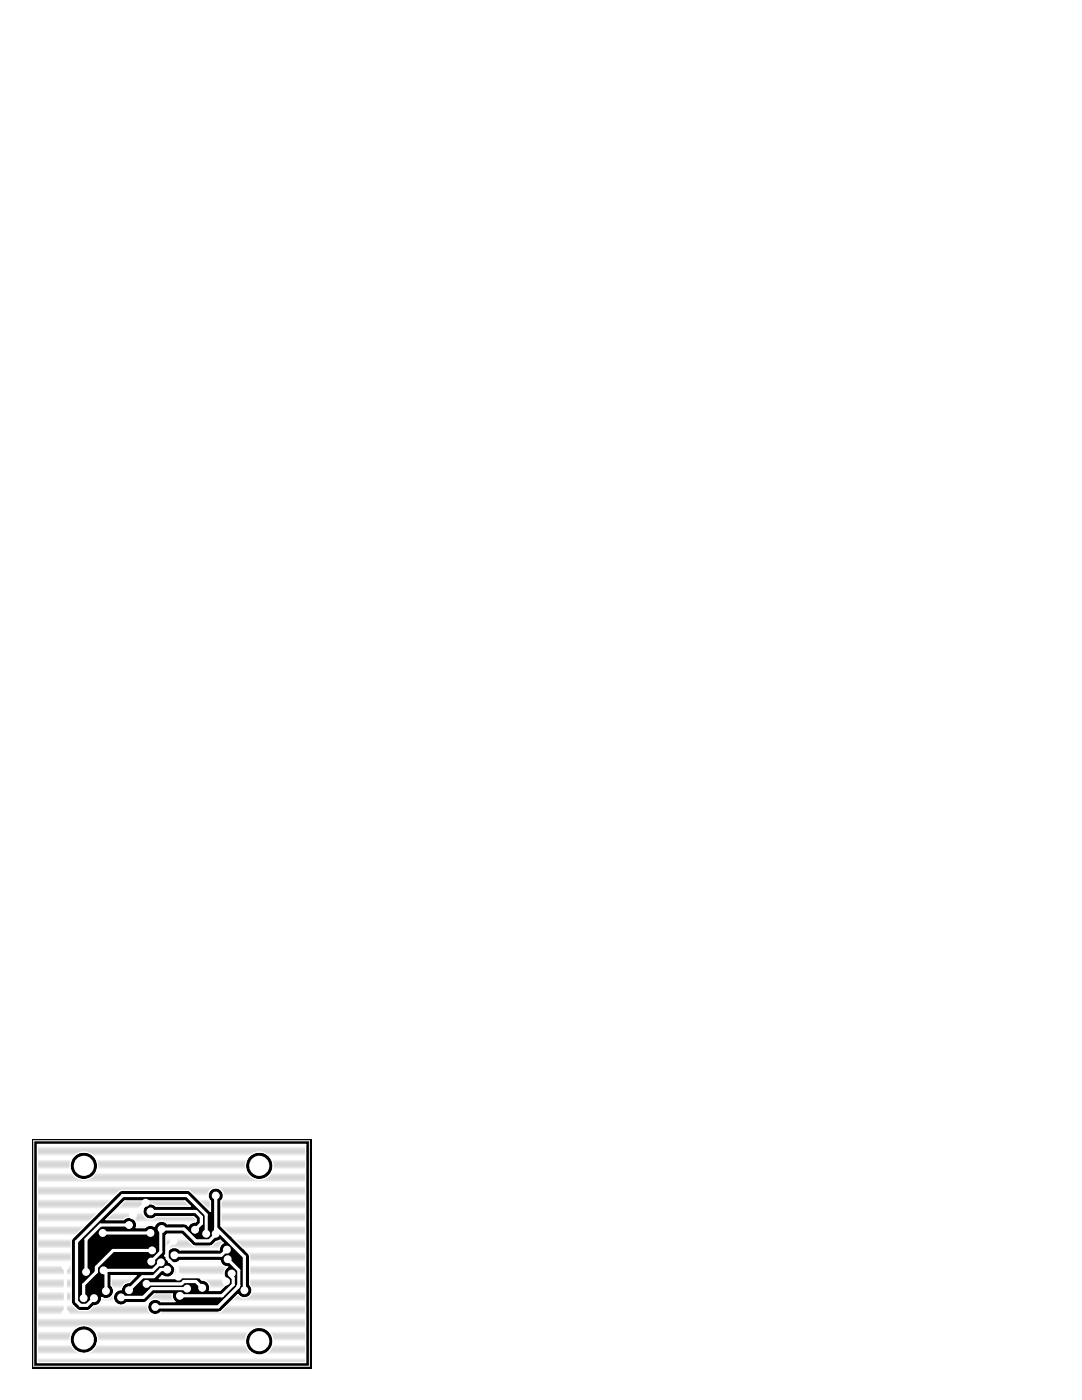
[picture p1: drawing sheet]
<svg xmlns="http://www.w3.org/2000/svg" width="216mm" height="279mm" viewBox="0 0 216 279" stroke-linecap="round" stroke-linejoin="round" font-family="sans-serif">
<path d="M6.4 227.3h55.7v45.7h-55.7z" fill="#000"/>
<path d="M6.7 227.7h55v45h-55z" fill="none" stroke="#fff" stroke-width=".2"/>
<path d="M13 252.7v9.4M29.1 240l-2.6 2.6M34.6 247.6l-1.2 1.3v2.2l2 2.1v1.4l.2 .2h8.6l.9 .9" fill="none" stroke="#fff" stroke-width=".64"/>
<g fill="#fff">
<circle cx="35.6" cy="254.8" r=".79"/>
<circle cx="45.1" cy="255.7" r=".79"/>
<circle cx="13" cy="262.1" r=".79"/>
<circle cx="13" cy="252.7" r=".79"/>
<circle cx="29.1" cy="240" r=".79"/>
<circle cx="26.5" cy="242.6" r=".79"/>
<circle cx="34.6" cy="247.6" r=".79"/>
</g>
<g fill="none" stroke="#fff" stroke-width=".25">
<path d="M7.5 239.6h14.4M7.5 228.4h53.5v43.5h-53.5zM7.5 237h53.5M7.5 229.9h53.5M7.5 239.9h14.2M7.5 239.4h14.7M7.5 239.2h14.9M7.5 239h15.1M7.5 238.8h15.3M7.5 238.6h15.5M7.5 238.3h15.7M7.5 238.1h16"/>
<path d="M7.5 237.9h16.2M7.5 237.7h16.4M7.5 237.5h34.5M7.5 237.3h34.8M7.5 236.8h53.5M7.5 236.6h53.5M7.5 236.4h53.5M7.5 236.2h53.5M7.5 236h53.5M7.5 235.8h53.5M7.5 235.5h53.5M7.5 235.3h8.5"/>
<path d="M7.5 235.1h8M7.5 234.9h7.6M7.5 234.7h7.4M7.5 234.5h7.1M7.5 234.2h7M7.5 234h6.8M7.5 233.8h6.7M7.5 233.6h6.6M7.5 233.4h6.6M7.5 233.2h6.5M7.5 232.9h6.5M7.5 232.7h6.5"/>
<path d="M7.5 232.5h6.5M7.5 232.3h6.5M7.5 232.1h6.5M7.5 231.9h6.6M7.5 231.6h6.7M7.5 231.4h6.8M7.5 231.2h6.9M7.5 231h7M7.5 230.8h7.2M7.5 230.6h7.5M7.5 230.4h7.8M7.5 230.1h8.1"/>
<path d="M7.5 229.7h53.5M7.5 229.5h53.5M7.5 229.3h53.5M7.5 229.1h53.5M7.5 228.8h53.5M7.5 228.6h53.5M14 232.3a2.77 2.77 0 0 0 2.7 3.1 2.77 2.77 0 0 0 2.8-3.1M16.4 229.9a2.77 2.77 0 0 0-2.4 2.4M17.1 229.9a2.77 2.77 0 0 1 2.4 2.4M17.4 235.3h33.6M17.8 230.1h32.8M18 235.1h32.5"/>
<path d="M18.2 230.4h32.1M18.4 234.9h31.7M18.5 230.6h31.5M18.6 234.7h31.3M18.7 230.8h31M18.8 234.5h30.8M18.9 231h30.6M19 234.2h30.5M19.1 231.2h30.3M19.1 234h30.2M19.2 231.4h30.1M19.2 233.8h30"/>
<path d="M19.3 231.6h29.9M19.3 233.6h29.8M19.4 231.9h29.7M19.4 233.4h29.7M19.4 232.1h29.6M19.4 233.2h29.6M19.5 232.3h29.5M19.5 232.9h29.5M19.5 232.7h29.5M19.5 232.5h29.5M23.9 237.7l-9.5 9.5-.2 .4v12.3M23.9 237.7l.4-.2h13.2l.4 .2"/>
<path d="M24.7 239.9h12.4M37.9 237.7h3.9M38.1 237.9h3.6M38.3 238.1h3.3M38.6 238.3h2.9M38.8 238.6h2.7M39 238.8h2.5M39.2 239h2.4M39.4 239.2h2.2M39.6 239.4h2.1M39.9 239.6h2M40.1 239.9h1.9"/>
<path d="M42.7 237.1a1.53 1.53 0 0 0-1.1 1.1 1.53 1.53 0 0 0 .4 1.5v2.1l-4.1-4.1M43.4 237.1a1.53 1.53 0 0 1 1.1 1.1 1.53 1.53 0 0 1-.4 1.5v5l5.6 5.5M43.8 237.3h17.2M44.1 237.5h16.9M44.1 239.9h16.9M44.2 239.6h16.8M44.3 237.7h16.7M44.4 239.4h16.6M44.4 237.9h16.6M44.5 239.2h16.5M44.5 238.1h16.5M44.5 239h16.5"/>
<path d="M44.6 238.8h16.4M44.6 238.6h16.4M44.6 238.3h16.4M49 232.3a2.77 2.77 0 0 0 2.7 3.1 2.77 2.77 0 0 0 2.8-3.1M51.4 229.9a2.77 2.77 0 0 0-2.4 2.4M52.1 229.9a2.77 2.77 0 0 1 2.4 2.4M52.4 235.3h8.6M52.8 230.1h8.2M53 235.1h8M53.2 230.4h7.8M53.4 234.9h7.6M53.5 230.6h7.5"/>
<path d="M53.6 234.7h7.4M53.7 230.8h7.3M53.8 234.5h7.2M53.9 231h7.1M54 234.2h7M54.1 231.2h6.9M54.1 234h6.9M54.2 231.4h6.8M54.2 233.8h6.8M54.3 231.6h6.7M54.3 233.6h6.7M54.4 231.9h6.6"/>
<path d="M54.4 233.4h6.6M54.4 232.1h6.6M54.4 233.2h6.6M54.5 232.3h6.5M54.5 232.9h6.5M54.5 232.7h6.5M54.5 232.5h6.5M7.5 245h9M7.5 243.7h10.3M7.5 243.3h10.8M7.5 255.2h6.7M7.5 257.6h6.7"/>
<path d="M7.5 252.8h6.7M7.5 248.7h6.7M7.5 246.3h7.8M7.5 259.3h6.7M7.5 259.9h6.7M7.5 259.7h6.7M7.5 259.5h6.7M7.5 259.1h6.7M7.5 258.9h6.7M7.5 258.6h6.7M7.5 258.4h6.7M7.5 258.2h6.7"/>
<path d="M7.5 258h6.7M7.5 257.8h6.7M7.5 257.3h6.7M7.5 257.1h6.7M7.5 256.9h6.7M7.5 256.7h6.7M7.5 256.5h6.7M7.5 256.3h6.7M7.5 256h6.7M7.5 255.8h6.7M7.5 255.6h6.7M7.5 255.4h6.7"/>
<path d="M7.5 255h6.7M7.5 254.7h6.7M7.5 254.5h6.7M7.5 254.3h6.7M7.5 254.1h6.7M7.5 253.9h6.7M7.5 253.7h6.7M7.5 253.5h6.7M7.5 253.2h6.7M7.5 253h6.7M7.5 252.6h6.7M7.5 252.4h6.7"/>
<path d="M7.5 252.2h6.7M7.5 251.9h6.7M7.5 251.7h6.7M7.5 251.5h6.7M7.5 251.3h6.7M7.5 251.1h6.7M7.5 250.9h6.7M7.5 250.6h6.7M7.5 250.4h6.7M7.5 250.2h6.7M7.5 250h6.7M7.5 249.8h6.7"/>
<path d="M7.5 249.6h6.7M7.5 249.4h6.7M7.5 249.1h6.7M7.5 248.9h6.7M7.5 248.5h6.7M7.5 248.3h6.7M7.5 248.1h6.7M7.5 247.8h6.7M7.5 247.6h6.7M7.5 247.4h6.8M7.5 247.2h6.9M7.5 247h7.1"/>
<path d="M7.5 246.8h7.3M7.5 246.5h7.5M7.5 246.1h8M7.5 245.9h8.2M7.5 245.7h8.4M7.5 245.5h8.6M7.5 245.2h8.8M7.5 244.8h9.3M7.5 244.6h9.5M7.5 244.4h9.7M7.5 244.2h9.9M7.5 244h10.1"/>
<path d="M7.5 243.5h10.6M7.5 243.1h11M7.5 242.9h11.2M7.5 242.7h11.4M7.5 242.4h11.6M7.5 242.2h11.9M7.5 242h12.1M7.5 241.8h12.3M7.5 241.6h12.5M7.5 241.4h12.7M7.5 241.1h12.9M7.5 240.9h13.2"/>
<path d="M7.5 240.7h13.4M7.5 240.5h13.6M7.5 240.3h13.8M7.5 240.1h14M14.2 259.9l.2 .4 1.1 1.1 .3 .2h1.7l.4-.2 .8-.8 .9-.2 .5-.5M20.1 259.9h2.9M20.1 259.7h2.7M20.2 259.5h2.5M20.3 259.3h2.4M20.3 259.1h.3M21.3 243.3h3.4M21.5 243.1h3.6"/>
<path d="M21.7 242.9h7.3M21.7 259.1h.9M21.9 242.7h6.8M22.1 258.9h.5M22.1 242.4h6.6M22.2 255.2h4.4M22.2 256.5h2.4M22.2 256.3h2.6M22.2 256h3M22.2 255.8h3.7M22.2 255.6h3.9M22.2 255.4h4.1"/>
<path d="M22.2 255h4.6M22.2 254.7h4.8M22.3 258.6h.3M22.3 242.2h6.3M22.3 256.7h2.1M22.5 258.4h.2M22.5 256.9h1.8M22.6 242h5.9M22.6 258.2h.2M22.6 257.1h1.6M22.7 258h.2M22.7 257.3h1.5"/>
<path d="M22.7 257.6h.8M22.7 257.3l-.5-.8v-1.9h5l-1.4 1.4a1.46 1.46 0 0 0-1.6 1.4 1.54 1.54 0 0 0-1.5 2.1 1.54 1.54 0 0 0 2.6 .5h3.5l.4-.2 1.6-1.6h3.6a1.44 1.44 0 0 0 .5 1.6h-2.8l-.8-.5M22.7 257.3a1.56 1.56 0 0 1-.7 1.6 1.56 1.56 0 0 1-1.7 .1l-.2 .9M22.7 257.8h.4M22.8 241.8h5.7M23 241.6h5.5M23.2 241.4h5.3M23.4 241.1h5.2M23.6 240.9h5.1M23.8 240.7h5.1M24.1 240.5h5M24.3 240.3h5.3"/>
<path d="M24.5 240.1h12.8M26.4 243.1h2.8M26.7 243.3h12.4M27 243.5h12.1M27.1 243.7h12M27.2 244h4.2M27.3 244.8h1.8M27.3 244.2h3.9M27.3 244.2l-.1 .8h1.7a1.46 1.46 0 0 1 1.9-.3l.2-.3M27.3 244.6h2.3M27.3 244.4h3.7M28.7 242.6a1.54 1.54 0 0 1 .3-2 1.54 1.54 0 0 1 2.1 .1h6.9l-1.1-1h-12l-3.8 3.7h3.5a1.53 1.53 0 0 1 1.6-.4 1.53 1.53 0 0 1 1.1 1.2"/>
<path d="M28.7 242.6l.5 .5M28.9 259.9h.8M29.2 243.1l.5 .2M29.3 259.7h.6M29.5 259.5h.7M29.7 259.3h4.8M29.9 259.1h4.5M30.2 258.9h4.2M30.3 243.3l.8-.5h7.5l.5 .5v.4l-.1 .2-.9 .2-.5 .5M30.4 258.6h4M30.4 240.3h7.1M30.5 244.6h.4"/>
<path d="M30.6 258.4h3.8M30.7 259.3a1.55 1.55 0 0 0-1.1 2.3 1.55 1.55 0 0 0 2.5 .3h28.9M30.9 243.1h8M30.9 240.5h6.8M31.1 242.9h7.6M31.1 240.7h6.9M31.8 259.5h2.8M31.9 243.7l-.5 .3-.4 .4M32 255h4M32 259.7h2.9M32.2 254.7h.5M32.6 243.7l.8 .5h3.5l.4 .2"/>
<path d="M33 250.6h.3M33 250.4h.3M33.1 244h5.4M33.1 250.2h.2M33.1 248.7h10.8M33.1 246.5l.3-.2h2.9l2.2 2.2 .4 .2M33.1 246.5v3.6l-.2 .5 .5 .4-.1-.8M33.1 250h.2M33.1 249.8h.3M33.1 249.6h.5M33.1 249.4h.7M33.1 249.1h1"/>
<path d="M33.1 248.9h10.7M33.1 248.5h5.3M33.1 248.3h5.1M33.1 248.1h4.9M33.1 247.8h4.7M33.1 247.6h4.5M33.1 247.4h4.2M33.1 247.2h4M33.1 247h3.8M33.1 246.8h3.6M33.1 246.5h3.4M33.2 250.9h.1"/>
<path d="M33.3 244.2h4.7M33.6 251.5h.1M33.6 251.7h.2M33.9 251.9h.4M34 254.7h2.3M34.3 252.2h9.8M34.4 254.5h10.3M34.5 252.4h9.8M34.6 254.3h10.1M34.7 252.6h9.9M34.7 254.1h10M34.8 252.8h10.3"/>
<path d="M34.8 253.9h9.9M34.9 253h10.3M34.9 253.7h9.9M34.9 253.7a1.53 1.53 0 0 1-2.5 .9l-.6 .6h4l.7-.5h2.8l.4 .2 .6 .6a1.49 1.49 0 0 1 1.6 1.2M34.9 253.5h10M34.9 253.2h10.1M35.3 251.9h8.7M35.5 249.1h8.2M35.7 251.7h8.2M35.8 249.4h7.9M37.3 244.4l.3 .3v-.1M37.3 244.4h.5"/>
<path d="M37.5 244.6h.1M39.4 254.7h5.4M39.8 255h5.1M40 255.2h5.1M40.2 255.4h5.1M40.3 240.1h1.7M40.5 240.3h1.5M40.7 240.5h1.3M40.9 240.7h1.1M41 255.6h4.5M41.2 240.9h.8M41.3 255.8h4.2"/>
<path d="M41.4 241.1h.6M41.5 256h3.9M41.6 241.4h.4M41.7 256.3h3.5M41.8 256.5h3.2M41.8 241.6h.2M41.9 257.3h2.2M41.9 256.7h2.8M41.9 257.1h2.4M41.9 256.9h2.6M42.4 248.5h1.6M42.6 248.3h1.6"/>
<path d="M42.9 248.1h1.6M43.1 247.8h1.2M43.7 247.6h.4M44.1 243.7h16.9M44.1 243.3h16.9M44.1 244.6h16.9M44.1 244.4h16.9M44.1 244.2h16.9M44.1 244h16.9M44.1 243.5h16.9M44.1 243.1h16.9M44.1 242.9h16.9"/>
<path d="M44.1 242.7h16.9M44.1 242.4h16.9M44.1 242.2h16.9M44.1 242h16.9M44.1 241.8h16.9M44.1 241.6h16.9M44.1 241.4h16.9M44.1 241.1h16.9M44.1 240.9h16.9M44.1 240.7h16.9M44.1 240.5h16.9M44.1 240.3h16.9"/>
<path d="M44.1 240.1h16.9M44.1 252.2l-.2-.6h-8a1.5 1.5 0 0 1-2.4-.2l.1 .4a1.54 1.54 0 0 1 1.3 1.9M44.1 252.2l.5 .4M44.2 244.8h16.8M44.5 245h16.5M44.5 248.1a1.46 1.46 0 0 0-.8 1.4h-7.8a1.53 1.53 0 0 0-1.6-.5 1.53 1.53 0 0 0-1 1.2M44.5 248.1l-.6-.6-.7 .3-.8 .7-.4 .2M44.6 252.6l.8 .2-.5 .5-.2 .6M44.7 245.2h16.3M44.7 253.9a1.6 1.6 0 0 0 .8 1.6v.4l-1.6 1.6h-2.1l.1-.8M44.9 245.5h16.1M45.1 245.7h15.9"/>
<path d="M45.3 245.9h15.7M45.5 246.1h15.5M45.8 246.3h15.2M45.9 259.9h15.1M46 246.5h15M46.1 259.7h14.9M46.2 246.8h14.8M46.3 259.5h14.7M46.4 247h14.6M46.6 259.3h14.4M46.6 247.2h14.4M46.8 259.1h14.2"/>
<path d="M46.8 247.4h14.2M47 258.9h1M47.1 247.6h13.9M47.2 258.6h.5M47.3 247.8h13.7M47.4 258.4h.1M47.5 248.1h13.5M47.7 248.3h13.3M47.9 248.5h13.1M48.1 248.7h12.9M48.3 248.9h12.7M48.6 249.1h12.4"/>
<path d="M48.8 249.4h12.2M49 249.6h12M49.2 249.8h11.8M49.4 250h11.6M49.5 258.9h11.5M49.6 250.2h11.4M49.7 250.2l.1 .4v5.8a1.55 1.55 0 0 1 0 2.3 1.55 1.55 0 0 1-2.3-.3l-3.4 3.3-.4 .2M49.7 250.4h11.3M49.8 258.6h11.2M49.8 255.2h11.2M49.8 252.8h11.2M49.8 256.3h11.2"/>
<path d="M49.8 256h11.2M49.8 255.8h11.2M49.8 255.6h11.2M49.8 255.4h11.2M49.8 255h11.2M49.8 254.7h11.2M49.8 254.5h11.2M49.8 254.3h11.2M49.8 254.1h11.2M49.8 253.9h11.2M49.8 253.7h11.2M49.8 253.5h11.2"/>
<path d="M49.8 253.2h11.2M49.8 253h11.2M49.8 252.6h11.2M49.8 252.4h11.2M49.8 252.2h11.2M49.8 251.9h11.2M49.8 251.7h11.2M49.8 251.5h11.2M49.8 251.3h11.2M49.8 251.1h11.2M49.8 250.9h11.2M49.8 250.6h11.2"/>
<path d="M49.9 256.5h11.1M50 258.4h11M50.1 256.7h10.9M50.1 258.2h10.9M50.2 256.9h10.8M50.2 258h10.8M50.3 257.1h10.7M50.3 257.6h10.7M50.3 257.8h10.7M50.3 257.3h10.7M7.5 260.6h7.1M7.5 261.9h22.4"/>
<path d="M7.5 270.1h42.9M7.5 271.8h53.5M7.5 271.6h53.5M7.5 271.4h53.5M7.5 271.2h53.5M7.5 270.9h53.5M7.5 270.7h53.5M7.5 270.5h53.5M7.5 270.3h43.4M7.5 269.9h8.1M7.5 269.6h7.7M7.5 269.4h7.4"/>
<path d="M7.5 269.2h7.2M7.5 269h7M7.5 268.8h6.9M7.5 268.6h6.8M7.5 268.4h6.7M7.5 268.1h6.6M7.5 267.9h6.5M7.5 267.7h6.5M7.5 267.5h6.5M7.5 267.3h6.5M7.5 267.1h6.5M7.5 266.8h6.5"/>
<path d="M7.5 266.6h6.6M7.5 266.4h6.6M7.5 266.2h6.7M7.5 266h6.8M7.5 265.8h7M7.5 265.5h7.1M7.5 265.3h7.4M7.5 265.1h7.6M7.5 264.9h8M7.5 264.7h8.5M7.5 264.5h53.5M7.5 264.2h53.5"/>
<path d="M7.5 264h53.5M7.5 263.8h53.5M7.5 263.6h53.5M7.5 263.4h53.5M7.5 263.2h53.5M7.5 263h53.5M7.5 262.7h53.5M7.5 262.5h53.5M7.5 262.3h23.1M7.5 262.1h22.6M7.5 261.7h22.2M7.5 261.4h8.1"/>
<path d="M7.5 261.2h7.8M7.5 261h7.6M7.5 260.8h7.4M7.5 260.4h6.9M7.5 260.1h6.8M14 267.7a2.77 2.77 0 0 1 2.7-3.1 2.77 2.77 0 0 1 2.8 3.1M14 267.7a2.77 2.77 0 0 0 2.4 2.4M17.4 264.7h43.6M17.8 261.4h11.8M17.8 269.9h32.2M18 264.9h43M18.1 261.2h11.4"/>
<path d="M18.2 269.6h31.6M18.3 261h11.2M18.4 265.1h32.3M18.5 269.4h31.1M18.5 260.8h11M18.6 265.3h31.7M18.7 269.2h30.8M18.8 265.5h31.2M18.9 269h30.4M19 265.8h30.8M19.1 268.8h30.1M19.1 266h30.4"/>
<path d="M19.1 260.6h10.4M19.2 268.6h29.9M19.2 266.2h30.2M19.3 268.4h29.8M19.3 266.4h30M19.4 268.1h29.6M19.4 266.6h29.8M19.4 267.9h29.6M19.4 266.8h29.7M19.5 267.7h29.5M19.5 267.7a2.77 2.77 0 0 1-2.4 2.4M19.5 267.5h29.5"/>
<path d="M19.5 267.3h29.5M19.5 267.1h29.6M19.6 260.4h4M19.9 260.1h3.3M24.7 260.4h4.8M25.1 260.1h4.5M31.4 262.3h29.6M31.9 262.1h29.1M44.2 261.7h16.8M44.4 261.4h16.6M44.6 261.2h16.4M44.8 261h16.2"/>
<path d="M45 260.8h16M45.3 260.6h15.7M45.5 260.4h15.5M45.7 260.1h15.3M49.2 266.6a2.77 2.77 0 0 0 .8 3.3M49.5 266l-.3 .6M50 269.9a2.77 2.77 0 0 0 3.4 0M50.7 265.1l-1.2 .9M50.7 265.1l.7-.2 1.4 .2M52.5 270.3h8.5M52.8 265.1l1.1 .9M52.8 265.1h8.2"/>
<path d="M53 270.1h8M53.2 265.3h7.8M53.4 269.9h7.6M53.5 265.5h7.5M53.6 269.6h7.4M53.7 265.8h7.3M53.9 269.4h7.1M53.9 266h7.1M53.9 266l.4 .6M54 269.2h7M54 266.2h7M54.1 269h6.9"/>
<path d="M54.2 266.4h6.8M54.3 268.8h6.7M54.3 266.6a2.77 2.77 0 0 1-.9 3.3M54.3 266.6h6.7M54.3 268.6h6.7M54.4 266.8h6.6M54.4 268.4h6.6M54.4 267.1h6.6M54.4 268.1h6.6M54.5 267.3h6.5M54.5 267.9h6.5M54.5 267.7h6.5"/>
<path d="M54.5 267.5h6.5"/>
</g>
<path d="M43 238.6v7.8l-1.2 1.2h-2.7l-2.4-2.3h-4.4l-.2 .1v4.5l-1.9 1.9M43 245.3h.2l5.6 5.5v6.7" fill="none" stroke="#fff" stroke-width=".64"/>
<g fill="#fff">
<circle cx="43" cy="238.6" r=".79"/>
<circle cx="43" cy="246.2" r=".79"/>
<circle cx="32.3" cy="245.3" r=".79"/>
<circle cx="30.2" cy="251.8" r=".79"/>
<circle cx="48.8" cy="257.5" r=".79"/>
</g>
<path d="M45.3 249.4l-1.1 1.1h-9.4" fill="none" stroke="#fff" stroke-width=".64"/>
<g fill="#fff">
<circle cx="34.8" cy="250.5" r=".79"/>
<circle cx="45.3" cy="249.4" r=".79"/>
</g>
<path d="M20.5 246.1h9.5" fill="none" stroke="#fff" stroke-width=".64"/>
<g fill="#fff">
<circle cx="20.5" cy="246.1" r=".79"/>
<circle cx="30" cy="246.1" r=".79"/>
</g>
<path d="M45.4 251.3l2.3 2.2v3l-.2 .4-4 3.9h-12.5" fill="none" stroke="#fff" stroke-width=".64"/>
<g fill="#fff">
<circle cx="45.4" cy="251.3" r=".79"/>
<circle cx="31" cy="260.8" r=".79"/>
</g>
<path d="M46.2 254.2v.6l.3 .3v1.3l-2.2 2.2h-8.4" fill="none" stroke="#fff" stroke-width=".64"/>
<g fill="#fff">
<circle cx="46.2" cy="254.2" r=".79"/>
<circle cx="35.9" cy="258.6" r=".79"/>
</g>
<path d="M33.4 253.4h-1.3l-1.4 1.4h-2.3l-2.7 2.7" fill="none" stroke="#fff" stroke-width=".64"/>
<g fill="#fff">
<circle cx="33.4" cy="253.4" r=".79"/>
<circle cx="25.7" cy="257.5" r=".79"/>
</g>
<path d="M37.3 257.2h-7l-1.7 1.7h-4.4" fill="none" stroke="#fff" stroke-width=".64"/>
<g fill="#fff">
<circle cx="37.3" cy="257.2" r=".79"/>
<circle cx="24.2" cy="258.9" r=".79"/>
</g>
<path d="M41.1 246.2v-3.8l-3.8-3.8h-12.8l-9.2 9.2v11.9l.8 .8h1.2l1.5-1.4" fill="none" stroke="#fff" stroke-width=".64"/>
<g fill="#fff">
<circle cx="18.8" cy="259.1" r=".79"/>
<circle cx="41.1" cy="246.2" r=".79"/>
</g>
<path d="M29.2 256.2h7l.5-.5h2.4l1.2 1.3" fill="none" stroke="#fff" stroke-width=".64"/>
<g fill="#fff">
<circle cx="29.2" cy="256.2" r=".79"/>
<circle cx="40.3" cy="257" r=".79"/>
</g>
<path d="M30 241.8h9.1l1.1 1.1v1.3l-1.3 1.2" fill="none" stroke="#fff" stroke-width=".64"/>
<g fill="#fff">
<circle cx="30" cy="241.8" r=".79"/>
<circle cx="38.9" cy="245.4" r=".79"/>
</g>
<path d="M32.1 251.9l-1.6 1.6h-9.8l.4 .2v4" fill="none" stroke="#fff" stroke-width=".64"/>
<g fill="#fff">
<circle cx="32.1" cy="251.9" r=".79"/>
<circle cx="20.7" cy="253.5" r=".79"/>
<circle cx="21.1" cy="257.7" r=".79"/>
</g>
<path d="M30.3 249.6h-7.7l-3.4 3.3v.9l-2.5 2.6v2.7" fill="none" stroke="#fff" stroke-width=".64"/>
<g fill="#fff">
<circle cx="16.7" cy="259.1" r=".79"/>
<circle cx="30.3" cy="249.6" r=".79"/>
</g>
<path d="M25.7 244.5h-5.7l-2.8 2.8v6.5" fill="none" stroke="#fff" stroke-width=".64"/>
<g fill="#fff">
<circle cx="17.2" cy="253.8" r=".79"/>
<circle cx="25.7" cy="244.5" r=".79"/>
<circle cx="51.7" cy="232.7" r="2.01"/>
<circle cx="51.7" cy="267.7" r="2.01"/>
<circle cx="16.7" cy="267.3" r="2.01"/>
<circle cx="16.7" cy="232.7" r="2.01"/>
</g>
</svg>
